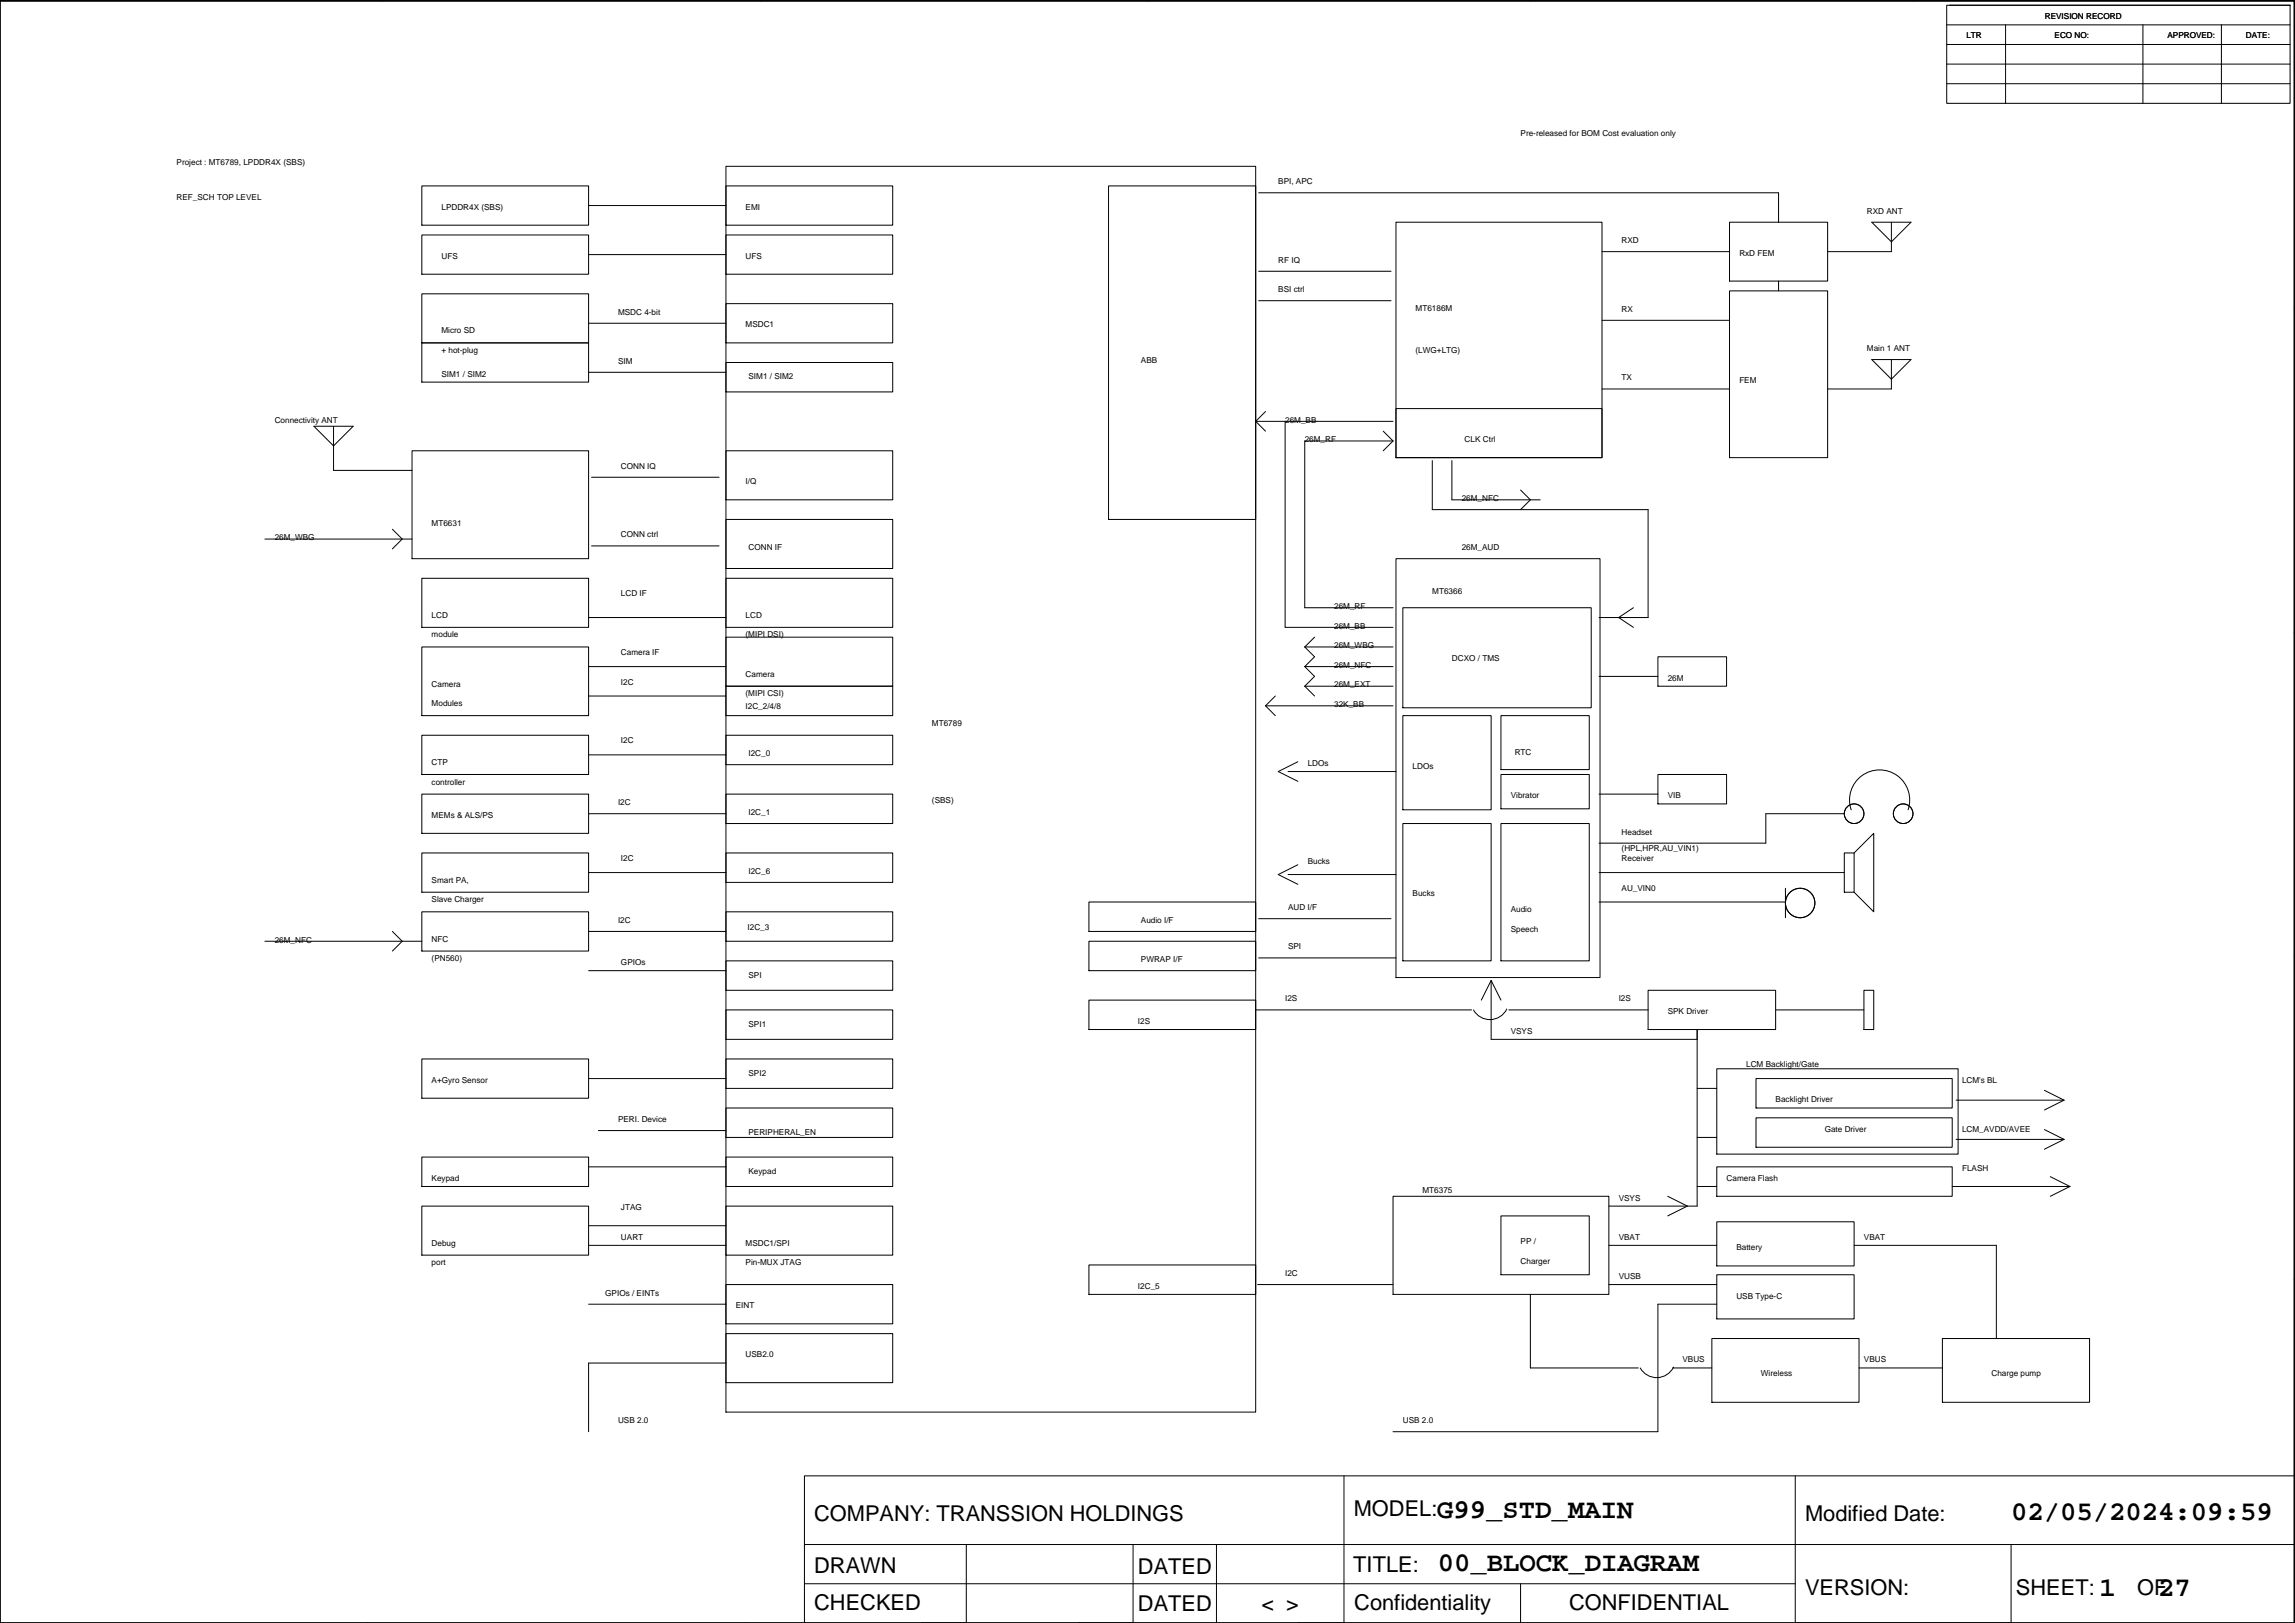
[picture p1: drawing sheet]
<svg xmlns="http://www.w3.org/2000/svg" width="594mm" height="420mm" viewBox="0 0 594 420" stroke-linecap="round" stroke-linejoin="round" font-family="sans-serif">
<defs><g id="words">
<g font-size="7.1">
<text x="372" y="392.9">G99_STD_MAIN</text>
<text x="520.6" y="393.5">02/05/2024:09:59</text>
<text x="372.2" y="406.8">00_BLOCK_DIAGRAM</text>
<text x="543.4" y="413.3">1</text>
<text x="558.7" y="413.3">27</text>
</g>
<g font-size="5.6">
<text x="210.8" y="393.8">COMPANY: TRANSSION HOLDINGS</text>
<text x="350.4" y="392.5">MODEL:</text>
<text x="467.3" y="393.8">Modified Date:</text>
<text x="210.8" y="407.2">DRAWN</text>
<text x="294.6" y="407.3">DATED</text>
<text x="350.3" y="406.8">TITLE:</text>
<text x="467.3" y="412.8">VERSION:</text>
<text x="521.9" y="412.8">SHEET:</text>
<text x="553.2" y="412.8">OF</text>
<text x="210.8" y="416.9">CHECKED</text>
<text x="294.6" y="417">DATED</text>
<text x="326.5" y="417.1">&lt; &gt;</text>
<text x="350.6" y="416.9">Confidentiality</text>
<text x="406.2" y="416.9">CONFIDENTIAL</text>
</g>
<g font-size="3.5">
<text x="50.8" y="-1">6</text>
<text x="144.7" y="-.9">5</text>
<text x="250" y="-1">4</text>
<text x="552.6" y="-.9">1</text>
</g>
<g font-size="2.1">
<text x="529.3" y="4.8">REVISION RECORD</text>
<text x="509" y="9.9">LTR</text>
<text x="531.9" y="9.9">ECO NO:</text>
<text x="561.1" y="9.9">APPROVED:</text>
<text x="581.4" y="9.9">DATE:</text>
<text x="393.6" y="35.3">Pre-released for BOM Cost evaluation only</text>
<text x="45.7" y="42.6">Project : MT6789, LPDDR4X (SBS)</text>
<text x="330.9" y="47.7">BPI, APC</text>
<text x="45.7" y="51.8">REF_SCH TOP LEVEL</text>
<text x="114.3" y="54.3">LPDDR4X (SBS)</text>
<text x="193" y="54.3">EMI</text>
<text x="483.3" y="55.3">RXD ANT</text>
<text x="419.8" y="62.9">RXD</text>
<text x="114.3" y="67">UFS</text>
<text x="193" y="67">UFS</text>
<text x="330.9" y="68">RF IQ</text>
<text x="450.2" y="66.2">RxD FEM</text>
<text x="330.9" y="75.6">BSI ctrl</text>
<text x="160" y="81.5">MSDC 4-bit</text>
<text x="366.4" y="80.5">MT6186M</text>
<text x="419.8" y="80.7">RX</text>
<text x="114.3" y="86.3">Micro SD</text>
<text x="193" y="84.8">MSDC1</text>
<text x="114.3" y="91.4">+ hot-plug</text>
<text x="160" y="94.2">SIM</text>
<text x="295.3" y="93.9">ABB</text>
<text x="366.4" y="91.4">(LWG+LTG)</text>
<text x="483.3" y="90.9">Main 1 ANT</text>
<text x="114.3" y="97.5">SIM1 / SIM2</text>
<text x="193.8" y="98.2">SIM1 / SIM2</text>
<text x="419.8" y="98.5">TX</text>
<text x="450.2" y="99.3">FEM</text>
<text x="71.1" y="109.4">Connectivity ANT</text>
<text x="332.7" y="109.4">26M_BB</text>
<text x="337.7" y="114.5">26M_RF</text>
<text x="379.1" y="114.5">CLK Ctrl</text>
<text x="160.7" y="121.3">CONN IQ</text>
<text x="193" y="125.4">I/Q</text>
<text x="378.4" y="129.7">26M_NFC</text>
<text x="111.7" y="136.1">MT6631</text>
<text x="71.1" y="139.9">26M_WBG</text>
<text x="160.7" y="139.1">CONN ctrl</text>
<text x="193.8" y="142.4">CONN IF</text>
<text x="378.4" y="142.4">26M_AUD</text>
<text x="160.7" y="154.4">LCD IF</text>
<text x="370.8" y="153.9">MT6366</text>
<text x="111.7" y="159.9">LCD</text>
<text x="193" y="159.9">LCD</text>
<text x="345.4" y="157.7">26M_RF</text>
<text x="111.7" y="165">module</text>
<text x="193" y="165">(MIPI DSI)</text>
<text x="345.4" y="162.7">26M_BB</text>
<text x="345.4" y="167.8">26M_WBG</text>
<text x="160.7" y="169.6">Camera IF</text>
<text x="345.4" y="172.9">26M_NFC</text>
<text x="375.8" y="171.1">DCXO / TMS</text>
<text x="111.7" y="177.7">Camera</text>
<text x="160.7" y="177.2">I2C</text>
<text x="193" y="175.2">Camera</text>
<text x="345.4" y="178">26M_EXT</text>
<text x="431.7" y="176.2">26M</text>
<text x="111.7" y="182.8">Modules</text>
<text x="193" y="183.6">I2C_2/4/8</text>
<text x="193" y="180.3">(MIPI CSI)</text>
<text x="345.4" y="183.1">32K_BB</text>
<text x="241.2" y="187.9">MT6789</text>
<text x="160.7" y="192.5">I2C</text>
<text x="193.8" y="195.8">I2C_0</text>
<text x="392.1" y="195.5">RTC</text>
<text x="111.7" y="203.1">controller</text>
<text x="111.7" y="198">CTP</text>
<text x="338.5" y="198.3">LDOs</text>
<text x="365.7" y="199.1">LDOs</text>
<text x="160" y="208.5">I2C</text>
<text x="241.2" y="207.9">(SBS)</text>
<text x="391.1" y="206.7">Vibrator</text>
<text x="431.7" y="206.7">VIB</text>
<text x="111.7" y="211.8">MEMs &amp; ALS/PS</text>
<text x="193.8" y="211">I2C_1</text>
<text x="419.8" y="220.4">(HPL,HPR,AU_VIN1)</text>
<text x="419.8" y="216.1">Headset</text>
<text x="160.7" y="222.9">I2C</text>
<text x="193.8" y="226.2">I2C_6</text>
<text x="338.5" y="223.7">Bucks</text>
<text x="419.8" y="222.9">Receiver</text>
<text x="111.7" y="233.6">Slave Charger</text>
<text x="111.7" y="228.5">Smart PA,</text>
<text x="365.7" y="232.1">Bucks</text>
<text x="419.8" y="230.5">AU_VIN0</text>
<text x="160" y="238.9">I2C</text>
<text x="295.3" y="238.9">Audio I/F</text>
<text x="333.4" y="235.6">AUD I/F</text>
<text x="391.1" y="236.1">Audio</text>
<text x="71.1" y="244">26M_NFC</text>
<text x="111.7" y="243.7">NFC</text>
<text x="193.5" y="240.7">I2C_3</text>
<text x="333.4" y="245.8">SPI</text>
<text x="391.1" y="241.2">Speech</text>
<text x="111.7" y="248.8">(PN560)</text>
<text x="160.7" y="249.8">GPIOs</text>
<text x="295.3" y="249.1">PWRAP I/F</text>
<text x="193.8" y="253.1">SPI</text>
<text x="332.7" y="259.2">I2S</text>
<text x="419" y="259.2">I2S</text>
<text x="431.7" y="262.5">SPK Driver</text>
<text x="193.8" y="265.8">SPI1</text>
<text x="294.6" y="265.1">I2S</text>
<text x="391.1" y="267.6">VSYS</text>
<text x="111.7" y="280.3">A+Gyro Sensor</text>
<text x="193.8" y="278.5">SPI2</text>
<text x="452" y="276.3">LCM Backlight/Gate</text>
<text x="507.9" y="280.3">LCM's BL</text>
<text x="459.6" y="285.4">Backlight Driver</text>
<text x="160" y="290.5">PERI. Device</text>
<text x="193.8" y="293.8">PERIPHERAL_EN</text>
<text x="472.3" y="293">Gate Driver</text>
<text x="507.9" y="293">LCM_AVDD/AVEE</text>
<text x="111.7" y="305.7">Keypad</text>
<text x="193.8" y="303.9">Keypad</text>
<text x="446.9" y="305.7">Camera Flash</text>
<text x="507.9" y="303.2">FLASH</text>
<text x="368.2" y="308.8">MT6375</text>
<text x="419" y="310.8">VSYS</text>
<text x="160.7" y="313.3">JTAG</text>
<text x="111.7" y="322.5">Debug</text>
<text x="160.7" y="320.9">UART</text>
<text x="193" y="322.5">MSDC1/SPI</text>
<text x="393.6" y="322">PP /</text>
<text x="419" y="320.9">VBAT</text>
<text x="449.5" y="323.5">Battery</text>
<text x="482.5" y="320.9">VBAT</text>
<text x="111.7" y="327.5">port</text>
<text x="193" y="327.5">Pin-MUX JTAG</text>
<text x="393.6" y="327.1">Charger</text>
<text x="156.7" y="335.4">GPIOs / EINTs</text>
<text x="294.6" y="333.6">I2C_5</text>
<text x="332.7" y="330.3">I2C</text>
<text x="419" y="331.1">VUSB</text>
<text x="190.5" y="338.7">EINT</text>
<text x="449.5" y="336.2">USB Type-C</text>
<text x="193" y="351.4">USB2.0</text>
<text x="435.5" y="352.7">VBUS</text>
<text x="482.5" y="352.7">VBUS</text>
<text x="455.8" y="356.3">Wireless</text>
<text x="515.5" y="356.3">Charge pump</text>
<text x="160" y="368.4">USB 2.0</text>
<text x="363.1" y="368.4">USB 2.0</text>
</g>
</g></defs>
<g fill="none" stroke="#000" stroke-width=".26">
<path d="M99 0v.3M196.8 0v.3M297.1 0v.3M396.1 0v.3M495.2 0v.3M0 .1h594v420.1h-594zM0 .3h593.9v419.9h-593.9zM503.9 1.4h88.9v25.4h-88.9zM503.9 16.6h88.9M503.9 11.5h88.9M503.9 6.4h88.9M504.7 1.4h88.1"/>
<path d="M519.2 6.4v20.4M554.7 6.4v20.4M575 6.4v20.4M503.9 21.7h88.9M109.2 48.1h43.2v10.2h-43.2zM152.4 53.2h35.5M187.9 43.1h137.1v322.5h-137.1zM187.9 48.1h43.2v10.2h-43.2zM287 48.1h38v86.4h-38zM325.8 49.9h134.6v7.6M361.4 57.5h53.3v61h-53.3zM447.7 57.5h25.4v15.3h-25.4z"/>
<path d="M484.5 57.5h10.2l-5.1 5.1zM489.6 57.5v7.6h-16.5M109.2 76.1h43.2v12.7h-43.2zM109.2 60.8h43.2v10.2h-43.2zM152.4 65.9h35.5M187.9 78.6h43.2v10.2h-43.2zM187.9 60.8h43.2v10.2h-43.2zM325.8 77.8h34.3M325.8 70.2h34.3M414.7 65.1h33M447.7 75.3h25.4v43.2h-25.4zM460.4 72.8v2.5"/>
<path d="M593.9 79.9h.2M-.1 85h.1M109.2 88.8h43.2v10.1h-43.2zM152.4 96.4h35.5M152.4 83.7h35.5M187.9 93.8h43.2v7.7h-43.2zM414.7 82.9h33M484.5 93.1h10.2l-5.1 5.1zM489.6 93.1v7.6h-16.5M81.3 110.3h10.1l-5.1 5.1zM86.3 110.3v11.5h20.4M106.7 116.7h45.7v27.9h-45.7z"/>
<path d="M187.9 116.7h43.2v12.7h-43.2zM325 109.1h35.6M325 109.1l2.6 2.5M327.6 106.5l-2.6 2.6M332.7 109.1v53.3h27.9M358.1 111.6l2.5 2.6M360.6 114.2l-2.5 2.5M360.6 114.2h-22.9v43.1h22.9M361.4 105.8h53.3v12.7h-53.3zM370.8 119.2v12.7h55.8v28h-12.7M375.8 119.2v10.2h22.9M414.7 100.7h33"/>
<path d="M68.6 139.6h38.1M101.6 137l2.5 2.6-2.5 2.5M153.1 123.6h33M187.9 134.5h43.2v12.7h-43.2zM393.6 126.9l2.5 2.5-2.5 2.5M109.2 149.7h43.2v12.7h-43.2zM152.4 159.9h35.5M153.1 141.3h33M187.9 149.7h43.2v12.7h-43.2zM361.4 144.6h52.8v108.5h-52.8zM363.1 157.3h48.8v25.9h-48.8zM422.8 157.3l-3.8 2.6 3.8 2.5"/>
<path d="M-.1 168.8h.1M109.2 167.5h43.2v17.8h-43.2zM152.4 172.6h35.5M187.9 177.6h43.2v7.7h-43.2zM187.9 164.9h43.2v12.7h-43.2zM337.7 177.6l2.6 2.6M337.7 172.6l2.6 2.5-2.6 2.5M337.7 177.6h22.9M337.7 167.5l2.6 2.5-2.6 2.6M337.7 172.6h22.9M337.7 167.5h22.9M340.3 164.9l-2.6 2.6"/>
<path d="M413.9 175.1h15.3M429.2 170h17.7v7.6h-17.7zM593.9 163.7h.2M109.2 190.3h43.2v10.2h-43.2zM152.4 195.4h35.5M152.4 180.2h35.5M187.9 190.3h43.2v7.7h-43.2zM327.6 182.7l2.5 2.6M327.6 182.7h33M330.1 180.2l-2.5 2.5M333.4 199.7h28M336 197.2l-5.1 2.5 5.1 2.6"/>
<path d="M363.1 185.3h22.9v24.3h-22.9zM388.5 185.3h22.9v13.9h-22.9zM109.2 205.6h43.2v10.1h-43.2zM152.4 210.7h35.5M187.9 205.6h43.2v7.6h-43.2zM363.1 213.2h22.9v35.5h-22.9zM388.5 213.2h22.9v35.5h-22.9zM388.5 200.5h22.9v8.9h-22.9zM413.9 205.6h15.3M429.2 200.5h17.7v7.6h-17.7zM477.4 210.7h-20.3v7.6h-43.2M479.2 209.6a7.8 7.8 0 0 1 7.4-10.3 7.8 7.8 0 0 1 7.3 10.3"/>
<path d="M109.2 236.1h43.2v10.1h-43.2zM109.2 220.8h43.2v10.2h-43.2zM152.4 225.9h35.5M187.9 236.1h43.2v7.6h-43.2zM187.9 220.8h43.2v7.6h-43.2zM281.9 233.5h43.1v7.6h-43.1zM325.8 237.8h34.3M333.4 226.4h28M336 223.9l-5.1 2.5 5.1 2.5M413.9 233.5h48.3M413.9 225.9h63.5M462.2 230v7.6"/>
<path d="M477.4 220.8h2.6v10.2h-2.6zM480 220.8l5-5.1v20.4l-5-5.1M-.1 252.6h.1M68.6 243.7h40.6M101.6 241.1l2.5 2.6-2.5 2.5M152.4 251.3h35.5M152.4 241.1h35.5M187.9 248.7h43.2v7.7h-43.2zM281.9 258.9h43.1v7.6h-43.1zM281.9 243.7h43.1v7.6h-43.1zM325.8 248h35.6M386 253.8l-2.5 5.1"/>
<path d="M386 253.8l2.5 5.1M386 253.8v15.3h53.3M426.6 256.4h33v10.1h-33zM482.5 256.4h2.5v10.1h-2.5zM593.9 247.5h.2M109.2 274.1h43.2v10.2h-43.2zM152.4 279.2h35.5M187.9 261.4h43.2v7.7h-43.2zM187.9 274.1h43.2v7.7h-43.2zM325 261.4h55.9M390 261.2a4.9 4.9 0 0 1-8.6 .2M390.6 261.4h36"/>
<path d="M439.3 266.5v45.7h-22.8M444.4 276.7h62.5v22.1h-62.5zM454.6 279.2h50.7v7.6h-50.7zM459.6 261.4h22.9M109.2 299.5h43.2v7.7h-43.2zM154.9 292.7h33M187.9 299.5h43.2v7.7h-43.2zM187.9 286.8h43.2v7.7h-43.2zM439.3 294.5h5.1M439.3 281.8h5.1M454.6 289.4h50.7v7.6h-50.7zM506.4 284.8h27.9"/>
<path d="M506.4 295h27.9M529.2 282.3l5.1 2.5M529.2 292.4l5.1 2.6M534.3 284.8l-5.1 2.5M534.3 295l-5.1 2.5M109.2 312.2h43.2v12.7h-43.2zM152.4 317.3h35.5M152.4 302.1h35.5M187.9 312.2h43.2v12.7h-43.2zM360.6 309.7h55.9v25.4h-55.9zM388.5 314.8h22.9v15.2h-22.9zM431.7 309.7l5.1 2.5-5.1 2.6"/>
<path d="M439.3 307.2h5.1M444.4 302.1h60.9v7.6h-60.9zM444.4 316.3h35.6v11.4h-35.6zM505.3 307.2h30.5M530.7 304.6l5.1 2.6M535.8 307.2l-5.1 2.5M-.1 336.4h.1M152.4 322.4h35.5M152.4 337.6h35.5M187.9 332.5h43.2v10.2h-43.2zM281.9 327.5h43.1v7.6h-43.1zM325.6 332.5h35"/>
<path d="M396.1 335.1v19h28M416.5 332.5h27.9M416.5 322.4h27.9M444.4 330h35.6v11.4h-35.6zM444.4 337.6h-15.2v33h-68.6M480 322.4h36.8v24.1M593.9 331.3h.2M187.9 345.2h43.2v12.7h-43.2zM187.9 352.9h-35.5v17.7M433 354.1h10.1M433.2 353.9a4.9 4.9 0 0 1-8.6 .2M443.1 346.5h38.1v16.5h-38.1z"/>
<path d="M481.2 354.1h21.6M502.8 346.5h38.1v16.5h-38.1zM208.2 399.8h385.7M250.1 399.8v20.4h-11.6M293.3 399.8v20.4h-14.2M314.9 399.8v20.4M347.9 382.1v38.1h-11.9M464.7 382.1v38.1h55.6M520.6 399.8v20.4M593.9 382.1h-385.7v38.1M208.2 410h256.5M393.6 410v10.2"/>
<path d="M95.2 420.2h.1M193 420.2h.1M293.3 420.2h.1M491.4 420.2h.1"/>
<circle cx="480" cy="210.7" r="2.54"/>
<circle cx="492.6" cy="210.7" r="2.54"/>
<circle cx="466" cy="233.8" r="3.8"/>
</g>
<use href="#words"/>
</svg>
